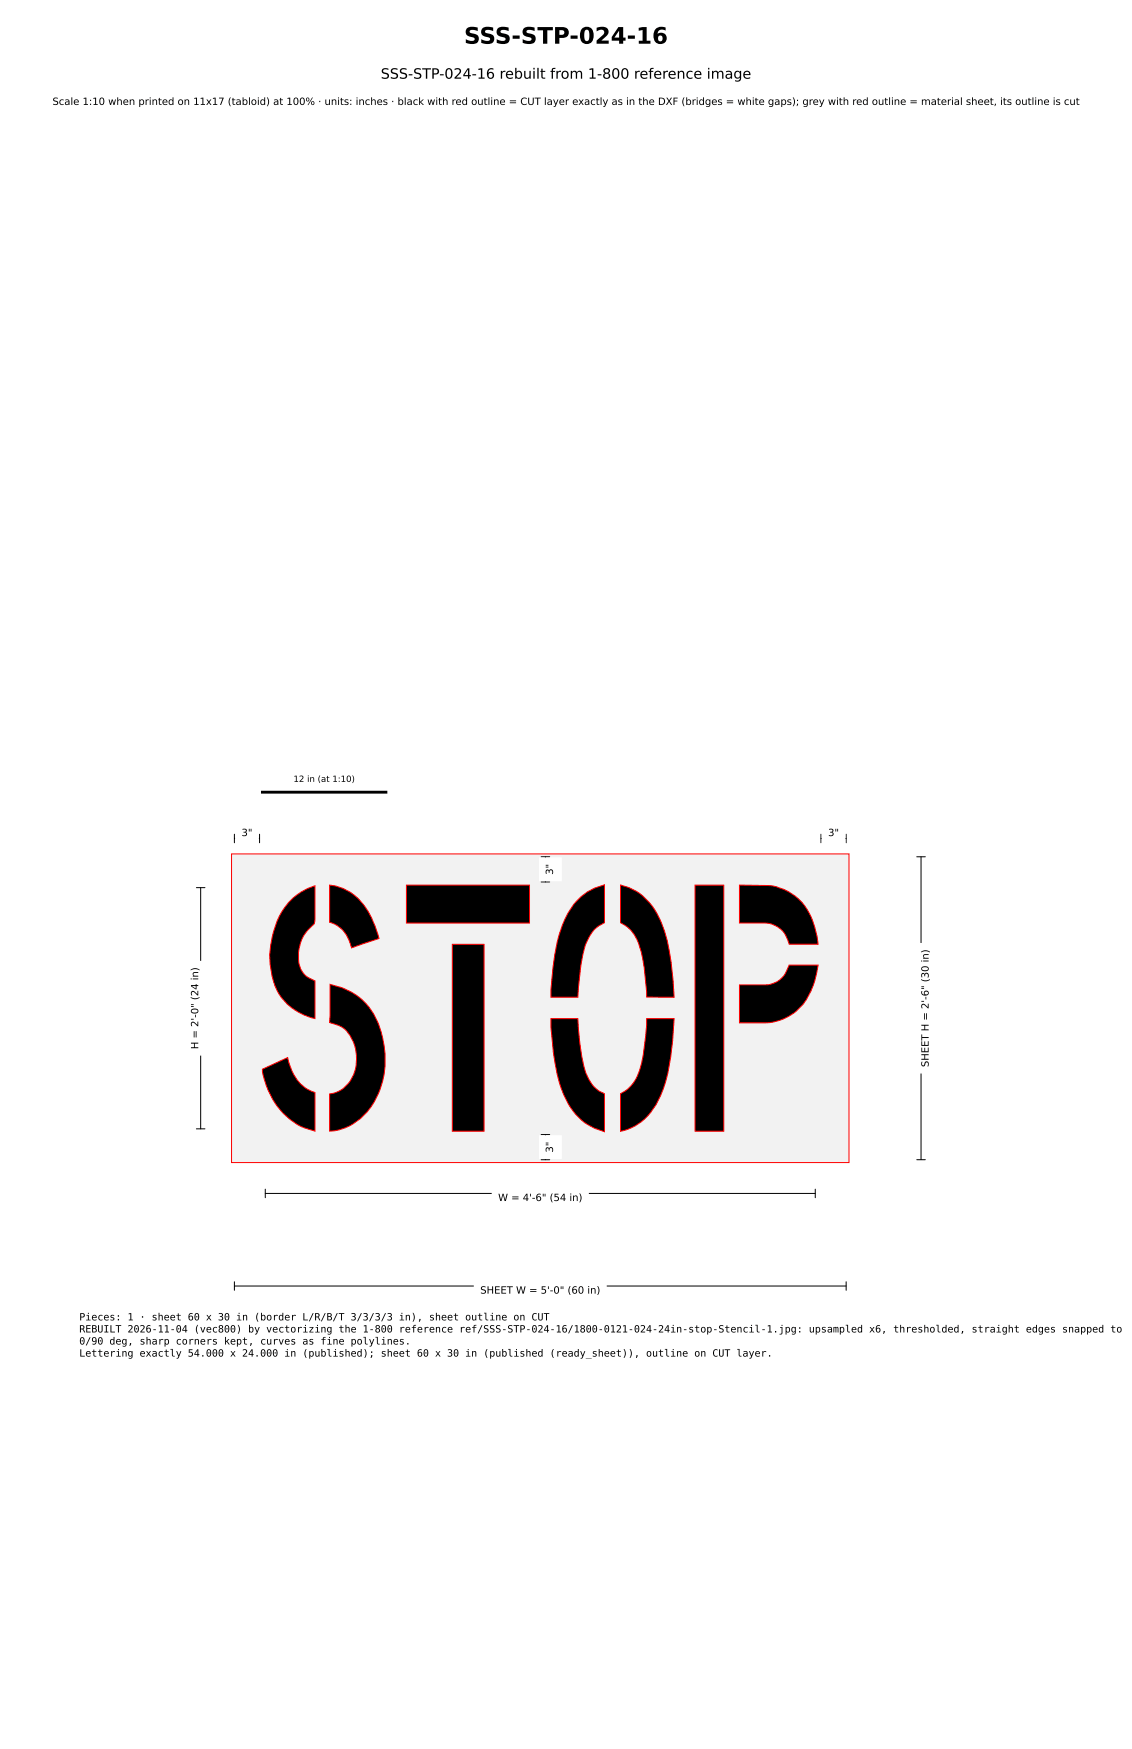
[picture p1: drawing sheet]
<svg xmlns="http://www.w3.org/2000/svg" width="279mm" height="432mm" viewBox="0 0 279 432" stroke-linecap="round" stroke-linejoin="round" font-family="sans-serif">
<defs><g id="words">
<text font-size="5.6" x="114.5" y="10.8">SSS-STP-024-16</text>
<text font-size="3.5" x="94" y="19.4">SSS-STP-024-16 rebuilt from 1-800 reference image</text>
<g font-size="2.5">
<text x="12.9" y="25.9">Scale 1:10 when printed on 11x17 (tabloid) at 100% · units: inches · black with red outline = CUT layer exactly as in the DXF (bridges = white gaps); grey with red outline = material sheet, its outline is cut</text>
<text x="59.6" y="206.4">3&quot;</text>
<text x="204.4" y="206.4">3&quot;</text>
<text x="136.5" y="216" transform="rotate(-90 136.5 216)">3&quot;</text>
<text x="48.9" y="259" transform="rotate(-90 48.9 259)">H = 2'-0&quot; (24 in)</text>
<text x="229.2" y="263.5" transform="rotate(-90 229.2 263.5)">SHEET H = 2'-6&quot; (30 in)</text>
<text x="136.5" y="284.6" transform="rotate(-90 136.5 284.6)">3&quot;</text>
<text x="122.9" y="296.5">W = 4'-6&quot; (54 in)</text>
<text x="118.5" y="319.4">SHEET W = 5'-0&quot; (60 in)</text>
<text x="19.6" y="326">Pieces: 1 · sheet 60 x 30 in (border L/R/B/T 3/3/3/3 in), sheet outline on CUT</text>
<text x="19.6" y="329">REBUILT 2026-11-04 (vec800) by vectorizing the 1-800 reference ref/SSS-STP-024-16/1800-0121-024-24in-stop-Stencil-1.jpg: upsampled x6, thresholded, straight edges snapped to</text>
<text x="19.6" y="331.9">0/90 deg, sharp corners kept, curves as fine polylines.</text>
<text x="19.6" y="334.9">Lettering exactly 54.000 x 24.000 in (published); sheet 60 x 30 in (published (ready_sheet)), outline on CUT layer.</text>
</g>
<text font-size="2.1" x="72.4" y="193">12 in (at 1:10)</text>
</g></defs>
<path d="M57.1 210.8h152.4v76.2h-152.4z" fill="#f2f2f2" stroke="#f00" stroke-width=".25"/>
<g fill="#000" stroke="#f00" stroke-width=".25">
<path d="M100.3 218.5h30.4v9.4h-30.4zM171.5 218.5h7.1v60.8h-7.1zM71.2 222.8a14.4 14.4 0 0 1 6.5-4.1l-.1 9.2a10.1 10.1 0 0 0-3.2 11.7l1 1.3 2.3 1.3v9.3a13.4 13.4 0 0 1-10.5-10.5 21.7 21.7 0 0 1 4-18.2zM81.4 218.5a13 13 0 0 1 10.3 8l.9 2.3 .9 2.9-6.7 2.3a7.7 7.7 0 0 0-5.4-6.3zM111.6 233.1h7.9v46.2h-7.9zM142.2 222.6a13.1 13.1 0 0 1 7-4.2v9.4a10 10 0 0 0-5.4 7.9l-.4 2.7-.8 7.8h-6.6a52.7 52.7 0 0 1 3.3-19.1l.9-1.6zM182.5 218.5l7.2 .1a13 13 0 0 1 11.4 10.2l.6 2.5 .2 1.8h-7.1a6.3 6.3 0 0 0-5.9-5.2h-6.4zM153.2 218.5a14.7 14.7 0 0 1 10.1 9.4 55.1 55.1 0 0 1 3.1 18.3h-6.8a45.9 45.9 0 0 0-2-13.4 8.5 8.5 0 0 0-4.4-5zM182.5 243.2h6.4a6.1 6.1 0 0 0 5.9-4.9h7.1a20.4 20.4 0 0 1-3.7 9.7 12.5 12.5 0 0 1-9.1 4.5h-6.6zM64.8 264l6.2-2.9a10.4 10.4 0 0 0 6.7 8.6v9.6a17.2 17.2 0 0 1-12.6-13.2zM81.5 243a15.8 15.8 0 0 1 12.9 13.2 20.2 20.2 0 0 1-5.5 20 12.6 12.6 0 0 1-7.5 3.1v-9.2a7.7 7.7 0 0 0 6.5-7 9.8 9.8 0 0 0-3.7-9.6l-2.9-1.1zM136 251.5h6.6a57.7 57.7 0 0 0 2 13.3 8.2 8.2 0 0 0 4.6 5.2v9.4a14.4 14.4 0 0 1-10.1-9.2 35.5 35.5 0 0 1-2.5-10.4l-.6-6.2z"/>
<path d="M159.6 251.5h6.8a63.4 63.4 0 0 1-2.7 17.2 15.1 15.1 0 0 1-8.7 10.1l-1.8 .5v-9.3a9.9 9.9 0 0 0 5.2-7.7 59.8 59.8 0 0 0 1.2-10.8z"/>
</g>
<path d="M64.8 195.6h30.4" fill="none" stroke="#000" stroke-width=".71"/>
<g fill="none" stroke="#000" stroke-width=".25">
<path d="M48.5 219.1h2.1M49.5 219.1v59.6M57.9 207h6.2M57.9 206v2.1M64.1 206v2.1M133.6 211.5h2.1M133.6 217.7h2.1M134.6 211.5v6.2M202.6 207h6.2M202.6 206v2.1M208.8 206v2.1M226.3 211.5h2.1"/>
<path d="M227.3 211.5v74.8M48.5 278.7h2.1M65.5 294.6h135.7M65.5 293.6v2.1M133.6 280.1h2.1M133.6 286.3h2.1M134.6 280.1v6.2M201.2 293.6v2.1M226.3 286.3h2.1M57.9 317.5h150.9M57.9 316.4v2.2M208.8 316.4v2.2"/>
</g>
<g fill="#fff" stroke="#fff" stroke-width=".35">
<path d="M117.1 316.1h32.5v5.3h-32.5z"/>
<path d="M225.9 233h5.3v31.9h-5.3z"/>
<path d="M58.2 203.1h5.5v5.3h-5.5z"/>
<path d="M203 203.1h5.5v5.3h-5.5z"/>
<path d="M133.2 280.4h5.3v5.6h-5.3z"/>
<path d="M133.2 211.9h5.3v5.5h-5.3z"/>
<path d="M121.5 293.2h23.7v5.3h-23.7z"/>
<path d="M45.7 237.4h5.2v23h-5.2z"/>
</g>
<use href="#words"/>
</svg>
